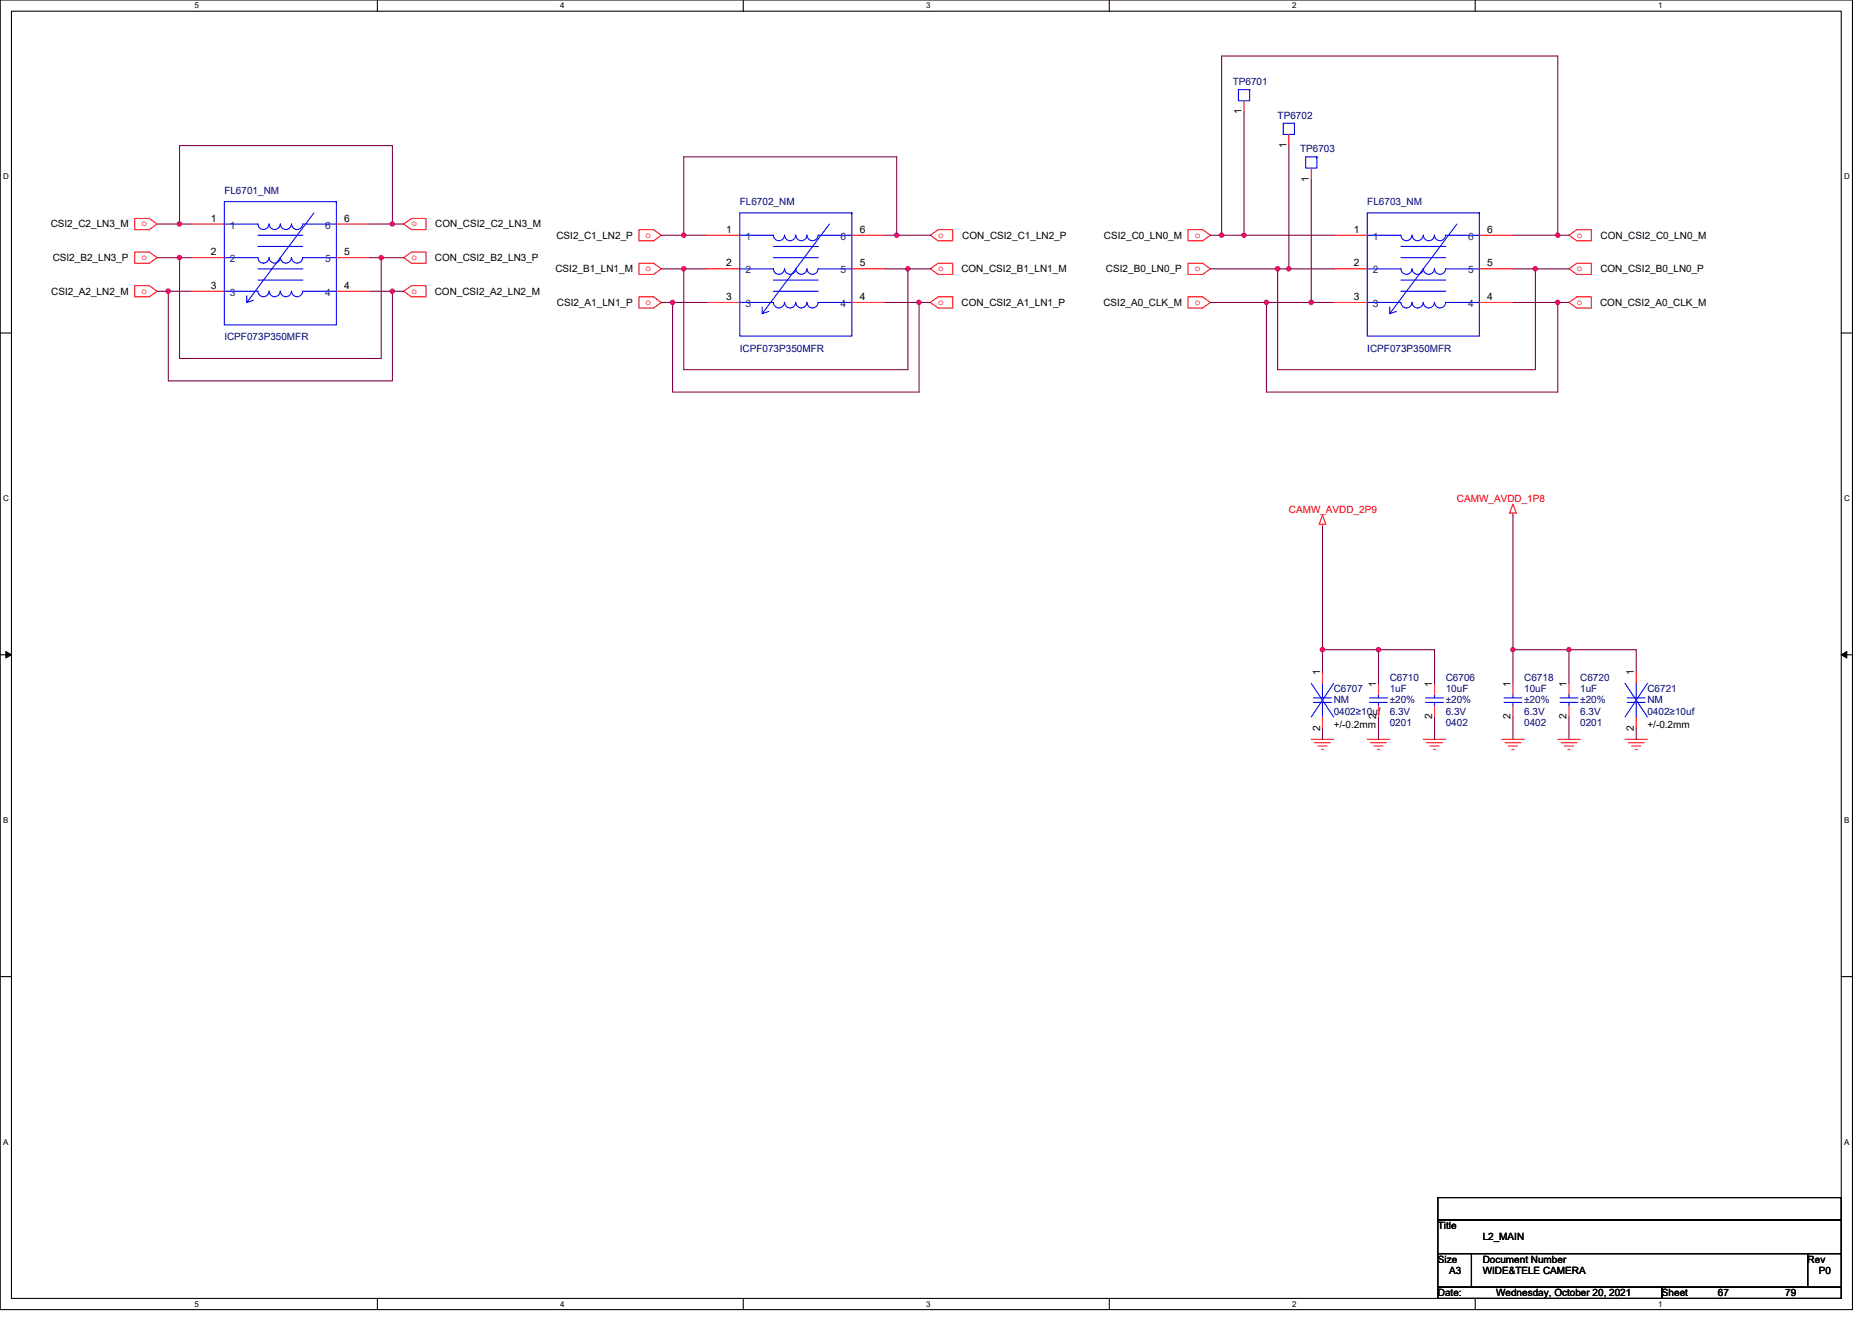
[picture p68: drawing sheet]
<svg xmlns="http://www.w3.org/2000/svg" width="297mm" height="210mm" viewBox="0 0 297 210" stroke-linecap="round" stroke-linejoin="round" font-family="sans-serif">
<defs><g id="words">
<g font-size="1.6" fill="#000080">
<text x="195.6" y="13.5">TP6701</text>
<text x="202.7" y="18.8">TP6702</text>
<text x="206.3" y="24.2">TP6703</text>
<text x="35.6" y="30.8">FL6701_NM</text>
<text x="117.4" y="32.5">FL6702_NM</text>
<text x="217" y="32.5">FL6703_NM</text>
<text x="35.6" y="54">ICPF073P350MFR</text>
<text x="117.4" y="55.8">ICPF073P350MFR</text>
<text x="217" y="55.8">ICPF073P350MFR</text>
<text x="211.6" y="109.9">C6707</text>
<text x="211.6" y="111.7">NM</text>
<text x="211.6" y="113.4">0402≥10uf</text>
<text x="220.5" y="108.1">C6710</text>
<text x="220.5" y="109.9">1uF</text>
<text x="220.5" y="113.4">6.3V</text>
<text x="220.5" y="111.7">±20%</text>
<text x="229.4" y="108.1">C6706</text>
<text x="229.4" y="109.9">10uF</text>
<text x="229.4" y="113.4">6.3V</text>
<text x="229.4" y="111.7">±20%</text>
<text x="241.8" y="108.1">C6718</text>
<text x="241.8" y="109.9">10uF</text>
<text x="241.8" y="113.4">6.3V</text>
<text x="241.8" y="111.7">±20%</text>
<text x="250.7" y="108.1">C6720</text>
<text x="250.7" y="109.9">1uF</text>
<text x="250.7" y="113.4">6.3V</text>
<text x="250.7" y="111.7">±20%</text>
<text x="261.4" y="109.9">C6721</text>
<text x="261.4" y="111.7">NM</text>
<text x="261.4" y="113.4">0402≥10uf</text>
<text x="220.5" y="115.2">0201</text>
<text x="229.4" y="115.2">0402</text>
<text x="241.8" y="115.2">0402</text>
<text x="250.7" y="115.2">0201</text>
</g>
<g font-size="1.6">
<text x="197" y="18.2" transform="rotate(-90 197 18.2)">1</text>
<text x="204.1" y="23.5" transform="rotate(-90 204.1 23.5)">1</text>
<text x="207.7" y="28.8" transform="rotate(-90 207.7 28.8)">1</text>
<text x="33.5" y="35.2">1</text>
<text x="54.6" y="35.2">6</text>
<text x="8" y="36.1">CSI2_C2_LN3_M</text>
<text x="8.4" y="41.4">CSI2_B2_LN3_P</text>
<text x="33.5" y="40.5">2</text>
<text x="54.6" y="40.5">5</text>
<text x="69" y="41.4">CON_CSI2_B2_LN3_P</text>
<text x="69.1" y="36.1">CON_CSI2_C2_LN3_M</text>
<text x="88.3" y="37.9">CSI2_C1_LN2_P</text>
<text x="115.2" y="37">1</text>
<text x="136.4" y="37">6</text>
<text x="152.7" y="37.9">CON_CSI2_C1_LN2_P</text>
<text x="175.2" y="37.9">CSI2_C0_LN0_M</text>
<text x="214.8" y="37">1</text>
<text x="236" y="37">6</text>
<text x="254" y="37.9">CON_CSI2_C0_LN0_M</text>
<text x="8.1" y="46.8">CSI2_A2_LN2_M</text>
<text x="33.5" y="45.8">3</text>
<text x="54.6" y="45.8">4</text>
<text x="69" y="46.8">CON_CSI2_A2_LN2_M</text>
<text x="88.1" y="43.2">CSI2_B1_LN1_M</text>
<text x="115.2" y="42.3">2</text>
<text x="115.2" y="47.6">3</text>
<text x="136.4" y="47.6">4</text>
<text x="136.4" y="42.3">5</text>
<text x="152.5" y="43.2">CON_CSI2_B1_LN1_M</text>
<text x="175.5" y="43.2">CSI2_B0_LN0_P</text>
<text x="214.8" y="42.3">2</text>
<text x="214.8" y="47.6">3</text>
<text x="236" y="47.6">4</text>
<text x="236" y="42.3">5</text>
<text x="253.9" y="43.2">CON_CSI2_B0_LN0_P</text>
<text x="88.4" y="48.5">CSI2_A1_LN1_P</text>
<text x="152.6" y="48.5">CON_CSI2_A1_LN1_P</text>
<text x="175.1" y="48.5">CSI2_A0_CLK_M</text>
<text x="253.9" y="48.5">CON_CSI2_A0_CLK_M</text>
<text x="209.5" y="107.2" transform="rotate(-90 209.5 107.2)">1</text>
<text x="259.2" y="107.2" transform="rotate(-90 259.2 107.2)">1</text>
<text x="218.4" y="109" transform="rotate(-90 218.4 109)">1</text>
<text x="227.2" y="109" transform="rotate(-90 227.2 109)">1</text>
<text x="239.7" y="109" transform="rotate(-90 239.7 109)">1</text>
<text x="248.6" y="109" transform="rotate(-90 248.6 109)">1</text>
<text x="209.5" y="116" transform="rotate(-90 209.5 116)">2</text>
<text x="211.6" y="115.6">+/-0.2mm</text>
<text x="218.4" y="114.2" transform="rotate(-90 218.4 114.2)">2</text>
<text x="227.2" y="114.2" transform="rotate(-90 227.2 114.2)">2</text>
<text x="239.7" y="114.2" transform="rotate(-90 239.7 114.2)">2</text>
<text x="248.6" y="114.2" transform="rotate(-90 248.6 114.2)">2</text>
<text x="259.2" y="116" transform="rotate(-90 259.2 116)">2</text>
<text x="261.4" y="115.6">+/-0.2mm</text>
<text x="228.2" y="195.1">Title</text>
<text x="235.3" y="196.8">L2_MAIN</text>
<text x="228.2" y="200.4">Size</text>
<text x="229.9" y="202.2">A3</text>
<text x="235.3" y="200.4">Document Number</text>
<text x="235.3" y="202.2">WIDE&amp;TELE CAMERA</text>
<text x="286.8" y="200.4">Rev</text>
<text x="288.6" y="202.2">P0</text>
<text x="228.2" y="205.7">Date:</text>
<text x="237.4" y="205.7">Wednesday, October 20, 2021</text>
<text x="263.7" y="205.7">Sheet</text>
<text x="272.6" y="205.7">67</text>
<text x="283.3" y="205.7">79</text>
</g>
<g font-size="1.6" fill="#f00">
<text x="22.4" y="35.9">o</text>
<text x="65.3" y="35.9">o</text>
<text x="22.4" y="41.3">o</text>
<text x="65.3" y="41.3">o</text>
<text x="102.4" y="37.7">o</text>
<text x="148.9" y="37.7">o</text>
<text x="189.6" y="37.7">o</text>
<text x="250.2" y="37.7">o</text>
<text x="22.4" y="46.6">o</text>
<text x="65.3" y="46.6">o</text>
<text x="102.4" y="43">o</text>
<text x="148.9" y="43">o</text>
<text x="189.6" y="43">o</text>
<text x="250.2" y="43">o</text>
<text x="102.4" y="48.4">o</text>
<text x="148.9" y="48.4">o</text>
<text x="189.6" y="48.4">o</text>
<text x="250.2" y="48.4">o</text>
<text x="204.5" y="81.4">CAMW_AVDD_2P9</text>
<text x="231.2" y="79.6">CAMW_AVDD_1P8</text>
</g>
<g font-size="1.6" fill="#004080">
<text x="36.5" y="36.3">1</text>
<text x="36.5" y="41.6">2</text>
<text x="51.6" y="41.6">5</text>
<text x="51.6" y="36.3">6</text>
<text x="118.3" y="38.1">1</text>
<text x="133.4" y="38.1">6</text>
<text x="217.8" y="38.1">1</text>
<text x="233" y="38.1">6</text>
<text x="36.5" y="46.9">3</text>
<text x="51.6" y="46.9">4</text>
<text x="118.3" y="43.4">2</text>
<text x="133.4" y="43.4">5</text>
<text x="217.8" y="43.4">2</text>
<text x="233" y="43.4">5</text>
<text x="118.3" y="48.7">3</text>
<text x="133.4" y="48.7">4</text>
<text x="217.8" y="48.7">3</text>
<text x="233" y="48.7">4</text>
</g>
<g font-size="1.3">
<text x="30.8" y="1.3">5</text>
<text x="88.9" y="1.3">4</text>
<text x="147" y="1.3">3</text>
<text x="205" y="1.3">2</text>
<text x="263.1" y="1.3">1</text>
<text x=".5" y="28.4">D</text>
<text x="292.6" y="28.4">D</text>
<text x=".5" y="79.5">C</text>
<text x="292.6" y="79.5">C</text>
<text x=".5" y="130.6">B</text>
<text x="292.6" y="130.6">B</text>
<text x=".5" y="181.7">A</text>
<text x="292.6" y="181.7">A</text>
<text x="30.8" y="207.4">5</text>
<text x="88.9" y="207.4">4</text>
<text x="147" y="207.4">3</text>
<text x="205" y="207.4">2</text>
<text x="263.1" y="207.4">1</text>
</g>
</g></defs>
<path d="M0 0h293.9v207.9h-293.9zM1.8 1.8h290.4v204.3h-290.4z" fill="none" stroke="#000" stroke-width=".17"/>
<g fill="#fff">
<path d="M30.8 .2h.7v1.4h-.7z"/>
<path d="M30.8 206.3h.7v1.4h-.7z"/>
</g>
<path d="M59.9 0v1.8M59.9 206.1v1.8" fill="none" stroke="#000" stroke-width=".17"/>
<g fill="#fff">
<path d="M88.9 .2h.7v1.4h-.7z"/>
<path d="M88.9 206.3h.7v1.4h-.7z"/>
</g>
<path d="M117.9 0v1.8M117.9 206.1v1.8" fill="none" stroke="#000" stroke-width=".17"/>
<g fill="#fff">
<path d="M147 .2h.7v1.4h-.7z"/>
<path d="M147 206.3h.7v1.4h-.7z"/>
</g>
<path d="M176 0v1.8M176 206.1v1.8" fill="none" stroke="#000" stroke-width=".17"/>
<g fill="#fff">
<path d="M205 .2h.7v1.4h-.7z"/>
<path d="M205 206.3h.7v1.4h-.7z"/>
</g>
<path d="M234.1 0v1.8M234.1 206.1v1.8" fill="none" stroke="#000" stroke-width=".17"/>
<g fill="#fff">
<path d="M263.1 .2h.7v1.4h-.7z"/>
<path d="M263.1 206.3h.7v1.4h-.7z"/>
<path d="M.5 27.3h.9v1.4h-.9z"/>
<path d="M292.6 27.3h.9v1.4h-.9z"/>
<path d="M.5 78.4h.9v1.4h-.9z"/>
<path d="M292.6 78.4h.9v1.4h-.9z"/>
</g>
<path d="M0 52.9h1.8M292.2 52.9h1.7" fill="none" stroke="#000" stroke-width=".17"/>
<g fill="#fff">
<path d="M.5 129.5h.8v1.4h-.8z"/>
<path d="M292.6 129.5h.9v1.4h-.9z"/>
</g>
<path d="M0 103.9h1.8M292.2 103.9h1.7" fill="none" stroke="#000" stroke-width=".17"/>
<path d="M.9 103.4l.9 .5-.9 .5zM292.2 103.9l.8-.5v1z" fill="#000" stroke="#000" stroke-width=".16"/>
<g fill="#fff">
<path d="M.5 180.5h.8v1.4h-.8z"/>
<path d="M292.6 180.5h.9v1.4h-.9z"/>
</g>
<g fill="none" stroke="#000" stroke-width=".17">
<path d="M0 155h1.8M292.2 155h1.7M228.2 190.1h64v3.5h-64zM228.2 193.6h64v5.4h-64zM228.2 199h5.3v5.3h-5.3zM233.5 199h.1M233.5 199h53.3v5.3h-53.3zM286.8 199h.1M286.8 199h5.4v5.3h-5.4zM292.2 190.1h.1M292.2 193.6h.1M292.2 199h.1"/>
<path d="M228.2 204.3h35.5v1.8h-35.5zM263.7 204.3h.1M263.7 204.3h28.5v1.8h-28.5zM292.2 204.3h.1"/>
</g>
<g fill="none" stroke="#f00" stroke-width=".17">
<path d="M197.4 16v1.8M21.4 34.7h2.3l1.2 .9-1.2 .8h-2.3zM30.3 35.6h5.3M53.4 35.6h5.3M64 35.6l1.3-.9h2.3v1.7h-2.3zM101.4 36.4h2.3l1.2 .9-1.2 .9h-2.3zM112.1 37.3h5.3M135.2 37.3h5.3M147.6 37.3l1.3-.9h2.3v1.8h-2.3zM188.5 36.4h2.3l1.3 .9-1.3 .9h-2.3zM204.5 21.3v1.8M208.1 26.7v1.7"/>
<path d="M211.6 37.3h5.4M234.7 37.3h5.4M249 37.3l1.2-.9h2.3v1.8h-2.3zM21.4 40h2.3l1.2 .9-1.2 .9h-2.3zM21.4 45.3h2.3l1.2 .9-1.2 .9h-2.3zM30.3 40.9h5.3M30.3 46.2h5.3M53.4 46.2h5.3M53.4 40.9h5.3M64 40.9l1.3-.9h2.3v1.8h-2.3zM64 46.2l1.3-.9h2.3v1.8h-2.3zM101.4 41.8h2.3l1.2 .9-1.2 .9h-2.3z"/>
<path d="M101.4 47.1h2.3l1.2 .9-1.2 .9h-2.3zM112.1 42.7h5.3M112.1 48h5.3M135.2 48h5.3M135.2 42.7h5.3M147.6 42.7l1.3-.9h2.3v1.8h-2.3zM147.6 48l1.3-.9h2.3v1.8h-2.3zM188.5 41.8h2.3l1.3 .9-1.3 .9h-2.3zM188.5 47.1h2.3l1.3 .9-1.3 .9h-2.3zM211.6 42.7h5.4M211.6 48h5.4M234.7 48h5.4"/>
<path d="M234.7 42.7h5.4M249 42.7l1.2-.9h2.3v1.8h-2.3zM249 48l1.2-.9h2.3v1.8h-2.3zM209.8 81.8l.6 1.4h-1.1zM209.8 83.2v.4M240.1 80l.5 1.4h-1.1zM240.1 81.4v.4M208.1 117.3h3.5M208.6 117.9h2.5M209.1 118.4h1.5M209.7 119h.3M209.8 106.7v1.8"/>
<path d="M209.8 113.8v1.8M217 117.3h3.5M217.5 117.9h2.5M218 118.4h1.5M218.6 119h.3M218.7 108.5v1.7M218.7 112v1.8M225.8 117.3h3.6M226.4 117.9h2.5M226.9 118.4h1.4M227.5 119h.3M227.6 108.5v1.7"/>
<path d="M227.6 112v1.8M238.3 117.3h3.5M238.8 117.9h2.5M239.3 118.4h1.5M239.9 119h.3M240.1 108.5v1.7M240.1 112v1.8M247.2 117.3h3.5M247.7 117.9h2.5M248.2 118.4h1.5M248.8 119h.3M249 108.5v1.7"/>
<path d="M249 112v1.8M257.8 117.3h3.6M258.4 117.9h2.5M258.9 118.4h1.4M259.5 119h.3M259.6 106.7v1.8M259.6 113.8v1.8"/>
</g>
<g fill="none" stroke="#00f" stroke-width=".17">
<path d="M196.5 14.2h1.8v1.8h-1.8zM198.3 14.2h.1M203.6 19.6h1.8v1.7h-1.8zM205.4 19.6h.1M35.6 32h17.8v19.6h-17.8zM40.9 39.1h7.1M40.9 37.3h7.1M42.7 35.5a.88 .88 0 0 1-.9 .9 .88 .88 0 0 1-.9-.8h-5.3M42.7 35.5a.88 .88 0 0 0 .9 .9 .88 .88 0 0 0 .9-.9M44.5 35.5a.89 .89 0 0 0 .9 .9 .89 .89 0 0 0 .9-.9 .89 .89 0 0 0 .8 .9 .89 .89 0 0 0 .9-.8h5.4M49.8 33.8l-10.6 14.2 1-.4M53.4 32h.1"/>
<path d="M117.4 33.8h17.8v19.5h-17.8zM122.7 39.1h7.1M129.8 37.3a.89 .89 0 0 1-.9 .9 .89 .89 0 0 1-.9-.9 .89 .89 0 0 1-.9 .9 .89 .89 0 0 1-.8-.9 .88 .88 0 0 1-.9 .9 .88 .88 0 0 1-.9-.9 .89 .89 0 0 1-.9 .9 .89 .89 0 0 1-.9-.9h-5.3M129.8 37.3h5.4M131.6 35.6l-10.7 14.2 1.1-.4M135.2 33.8h.1M207.2 24.9h1.8v1.8h-1.8zM209 24.9h.1M217 33.8h17.7v19.5h-17.7zM222.3 39.1h7.1M229.4 37.3a.89 .89 0 0 1-.9 .9 .89 .89 0 0 1-.9-.9 .89 .89 0 0 1-.9 .9 .89 .89 0 0 1-.9-.9 .88 .88 0 0 1-.9 .9 .88 .88 0 0 1-.8-.9 .89 .89 0 0 1-.9 .9 .89 .89 0 0 1-.9-.9h-5.3M229.4 37.3h5.3"/>
<path d="M231.2 35.6l-10.7 14.2 1.1-.4M234.7 33.8h.1M35.6 40.9h5.3M39.2 46.9v1.1M40.9 44.4h7.1M40.9 42.7h7.1M42.7 46.2a.88 .88 0 0 1-.9 .9 .88 .88 0 0 1-.9-.9h-5.3M42.7 40.9a.88 .88 0 0 1-.9 .9 .88 .88 0 0 1-.9-.9M42.7 40.9a.88 .88 0 0 0 .9 .9 .88 .88 0 0 0 .9-.9M42.7 46.2a.88 .88 0 0 0 .9 .9 .88 .88 0 0 0 .9-.9M44.5 46.2a.88 .88 0 0 0 .9 .9 .88 .88 0 0 0 .8-.9 .89 .89 0 0 0 .9 .9 .89 .89 0 0 0 .9-.9h5.4M48 40.9a.88 .88 0 0 1-.9 .9 .88 .88 0 0 1-.8-.9 .89 .89 0 0 1-.9 .9 .89 .89 0 0 1-.9-.9"/>
<path d="M48 40.9h5.4M117.4 42.7h5.3M120.9 48.7v1.1M122.7 46.2h7.1M122.7 44.4h7.1M122.7 40.9h7.1M129.8 48a.89 .89 0 0 1-.9 .9 .89 .89 0 0 1-.9-.9 .88 .88 0 0 1-.8 .9 .88 .88 0 0 1-.9-.9 .89 .89 0 0 1-.9 .9 .89 .89 0 0 1-.9-.9 .89 .89 0 0 1-.9 .9 .89 .89 0 0 1-.9-.9h-5.3M129.8 42.7a.88 .88 0 0 1-.9 .8 .88 .88 0 0 1-.8-.8 .89 .89 0 0 1-.9 .8 .89 .89 0 0 1-.9-.8 .89 .89 0 0 1-.9 .8 .89 .89 0 0 1-.9-.8 .89 .89 0 0 1-.9 .8 .89 .89 0 0 1-.9-.8M129.8 48h5.4M129.8 42.7h5.4M217 42.7h5.3M220.5 48.7v1.1"/>
<path d="M222.3 40.9h7.1M222.3 46.2h7.1M222.3 44.4h7.1M229.4 48a.89 .89 0 0 1-.9 .9 .89 .89 0 0 1-.9-.9 .88 .88 0 0 1-.9 .9 .88 .88 0 0 1-.9-.9 .89 .89 0 0 1-.8 .9 .89 .89 0 0 1-.9-.9 .89 .89 0 0 1-.9 .9 .89 .89 0 0 1-.9-.9h-5.3M229.4 42.7a.88 .88 0 0 1-.9 .8 .88 .88 0 0 1-.9-.8 .89 .89 0 0 1-.9 .8 .89 .89 0 0 1-.9-.8 .89 .89 0 0 1-.8 .8 .89 .89 0 0 1-.9-.8 .89 .89 0 0 1-.9 .8 .89 .89 0 0 1-.9-.8M229.4 48h5.3M229.4 42.7h5.3M208.1 108.5l3.5 5.3M208.4 110.8h2.9M208.4 111.5h2.9M209.8 108.5v2.3M209.8 111.5v2.3"/>
<path d="M211.6 108.5l-3.5 5.3M217.3 110.8h2.9M217.3 111.5h2.9M218.7 110.2v.6M218.7 111.5v.5M226.2 110.8h2.8M226.2 111.5h2.8M227.6 110.2v.6M227.6 111.5v.5M238.7 110.8h2.8M238.7 111.5h2.8M240.1 110.2v.6"/>
<path d="M240.1 111.5v.5M247.5 110.8h2.9M247.5 111.5h2.9M249 110.2v.6M249 111.5v.5M257.8 108.5l3.6 5.3M258.2 110.8h2.8M258.2 111.5h2.8M259.6 108.5v2.3M259.6 111.5v2.3M261.4 108.5l-3.6 5.3"/>
</g>
<g fill="none" stroke="#800040" stroke-width=".17">
<path d="M197.4 17.8v19.5M24.9 35.6h5.4M58.7 35.6h5.3M62.3 35.6v-12.5h-33.8v12.5M104.9 37.3h7.2M108.5 37.3v-12.4h33.8v12.4M140.5 37.3h7.1M192.1 37.3h5.3M193.8 37.3v-28.4h53.4v28.4M197.4 37.3h14.2M204.5 23.1v19.6M208.1 28.4v19.6"/>
<path d="M240.1 37.3h8.9M24.9 40.9h5.4M24.9 46.2h5.4M26.7 46.2v14.3h35.6v-14.3M28.5 40.9v16h32v-16M58.7 40.9h1.8M58.7 46.2h3.6M60.5 40.9h3.5M62.3 46.2h1.7M104.9 42.7h3.6M104.9 48h7.2M108.5 42.7v16h35.6v-16"/>
<path d="M108.5 42.7h3.6M140.5 42.7h3.6M140.5 48h7.1M144.1 42.7h3.5M145.8 48v14.2h-39.1v-14.2M192.1 42.7h10.6M201 48h7.1M202.7 42.7v16h40.9v-16M202.7 42.7h1.8M204.5 42.7h7.1M208.1 48h3.5M240.1 48h7.1"/>
<path d="M240.1 42.7h3.5M243.6 42.7h5.4M247.2 48v14.2h-46.2v-14.2h-8.9M247.2 48h1.8M209.8 83.6v19.5M240.1 81.8v21.3M209.8 103.1v3.6M209.8 115.6v1.7M209.8 103.1h8.9M218.7 103.1v5.4M218.7 113.8v3.5M218.7 103.1h8.9v5.4"/>
<path d="M227.6 113.8v3.5M240.1 103.1v5.4M240.1 113.8v3.5M240.1 103.1h8.9M249 103.1h10.6v3.6M249 103.1v5.4M249 113.8v3.5M259.6 115.6v1.7"/>
</g>
<g fill="#f0f" stroke="#f0f" stroke-width=".17">
<circle cx="240.1" cy="103.1" r=".35"/>
<circle cx="248.9" cy="103.1" r=".35"/>
<circle cx="209.8" cy="103.1" r=".35"/>
<circle cx="218.7" cy="103.1" r=".35"/>
<circle cx="193.8" cy="37.3" r=".35"/>
<circle cx="247.2" cy="37.3" r=".35"/>
<circle cx="197.4" cy="37.3" r=".35"/>
<circle cx="28.5" cy="35.5" r=".35"/>
<circle cx="62.3" cy="35.5" r=".35"/>
<circle cx="204.5" cy="42.7" r=".35"/>
<circle cx="142.3" cy="37.3" r=".35"/>
<circle cx="208.1" cy="48" r=".35"/>
<circle cx="108.5" cy="37.3" r=".35"/>
<circle cx="28.5" cy="40.9" r=".35"/>
<circle cx="60.5" cy="40.9" r=".35"/>
<circle cx="108.5" cy="42.7" r=".35"/>
<circle cx="144" cy="42.7" r=".35"/>
<circle cx="202.7" cy="42.7" r=".35"/>
<circle cx="243.6" cy="42.7" r=".35"/>
<circle cx="26.7" cy="46.2" r=".35"/>
<circle cx="62.3" cy="46.2" r=".35"/>
<circle cx="106.7" cy="48" r=".35"/>
<circle cx="145.8" cy="48" r=".35"/>
<circle cx="200.9" cy="48" r=".35"/>
<circle cx="247.2" cy="48" r=".35"/>
</g>
<use href="#words"/>
</svg>
